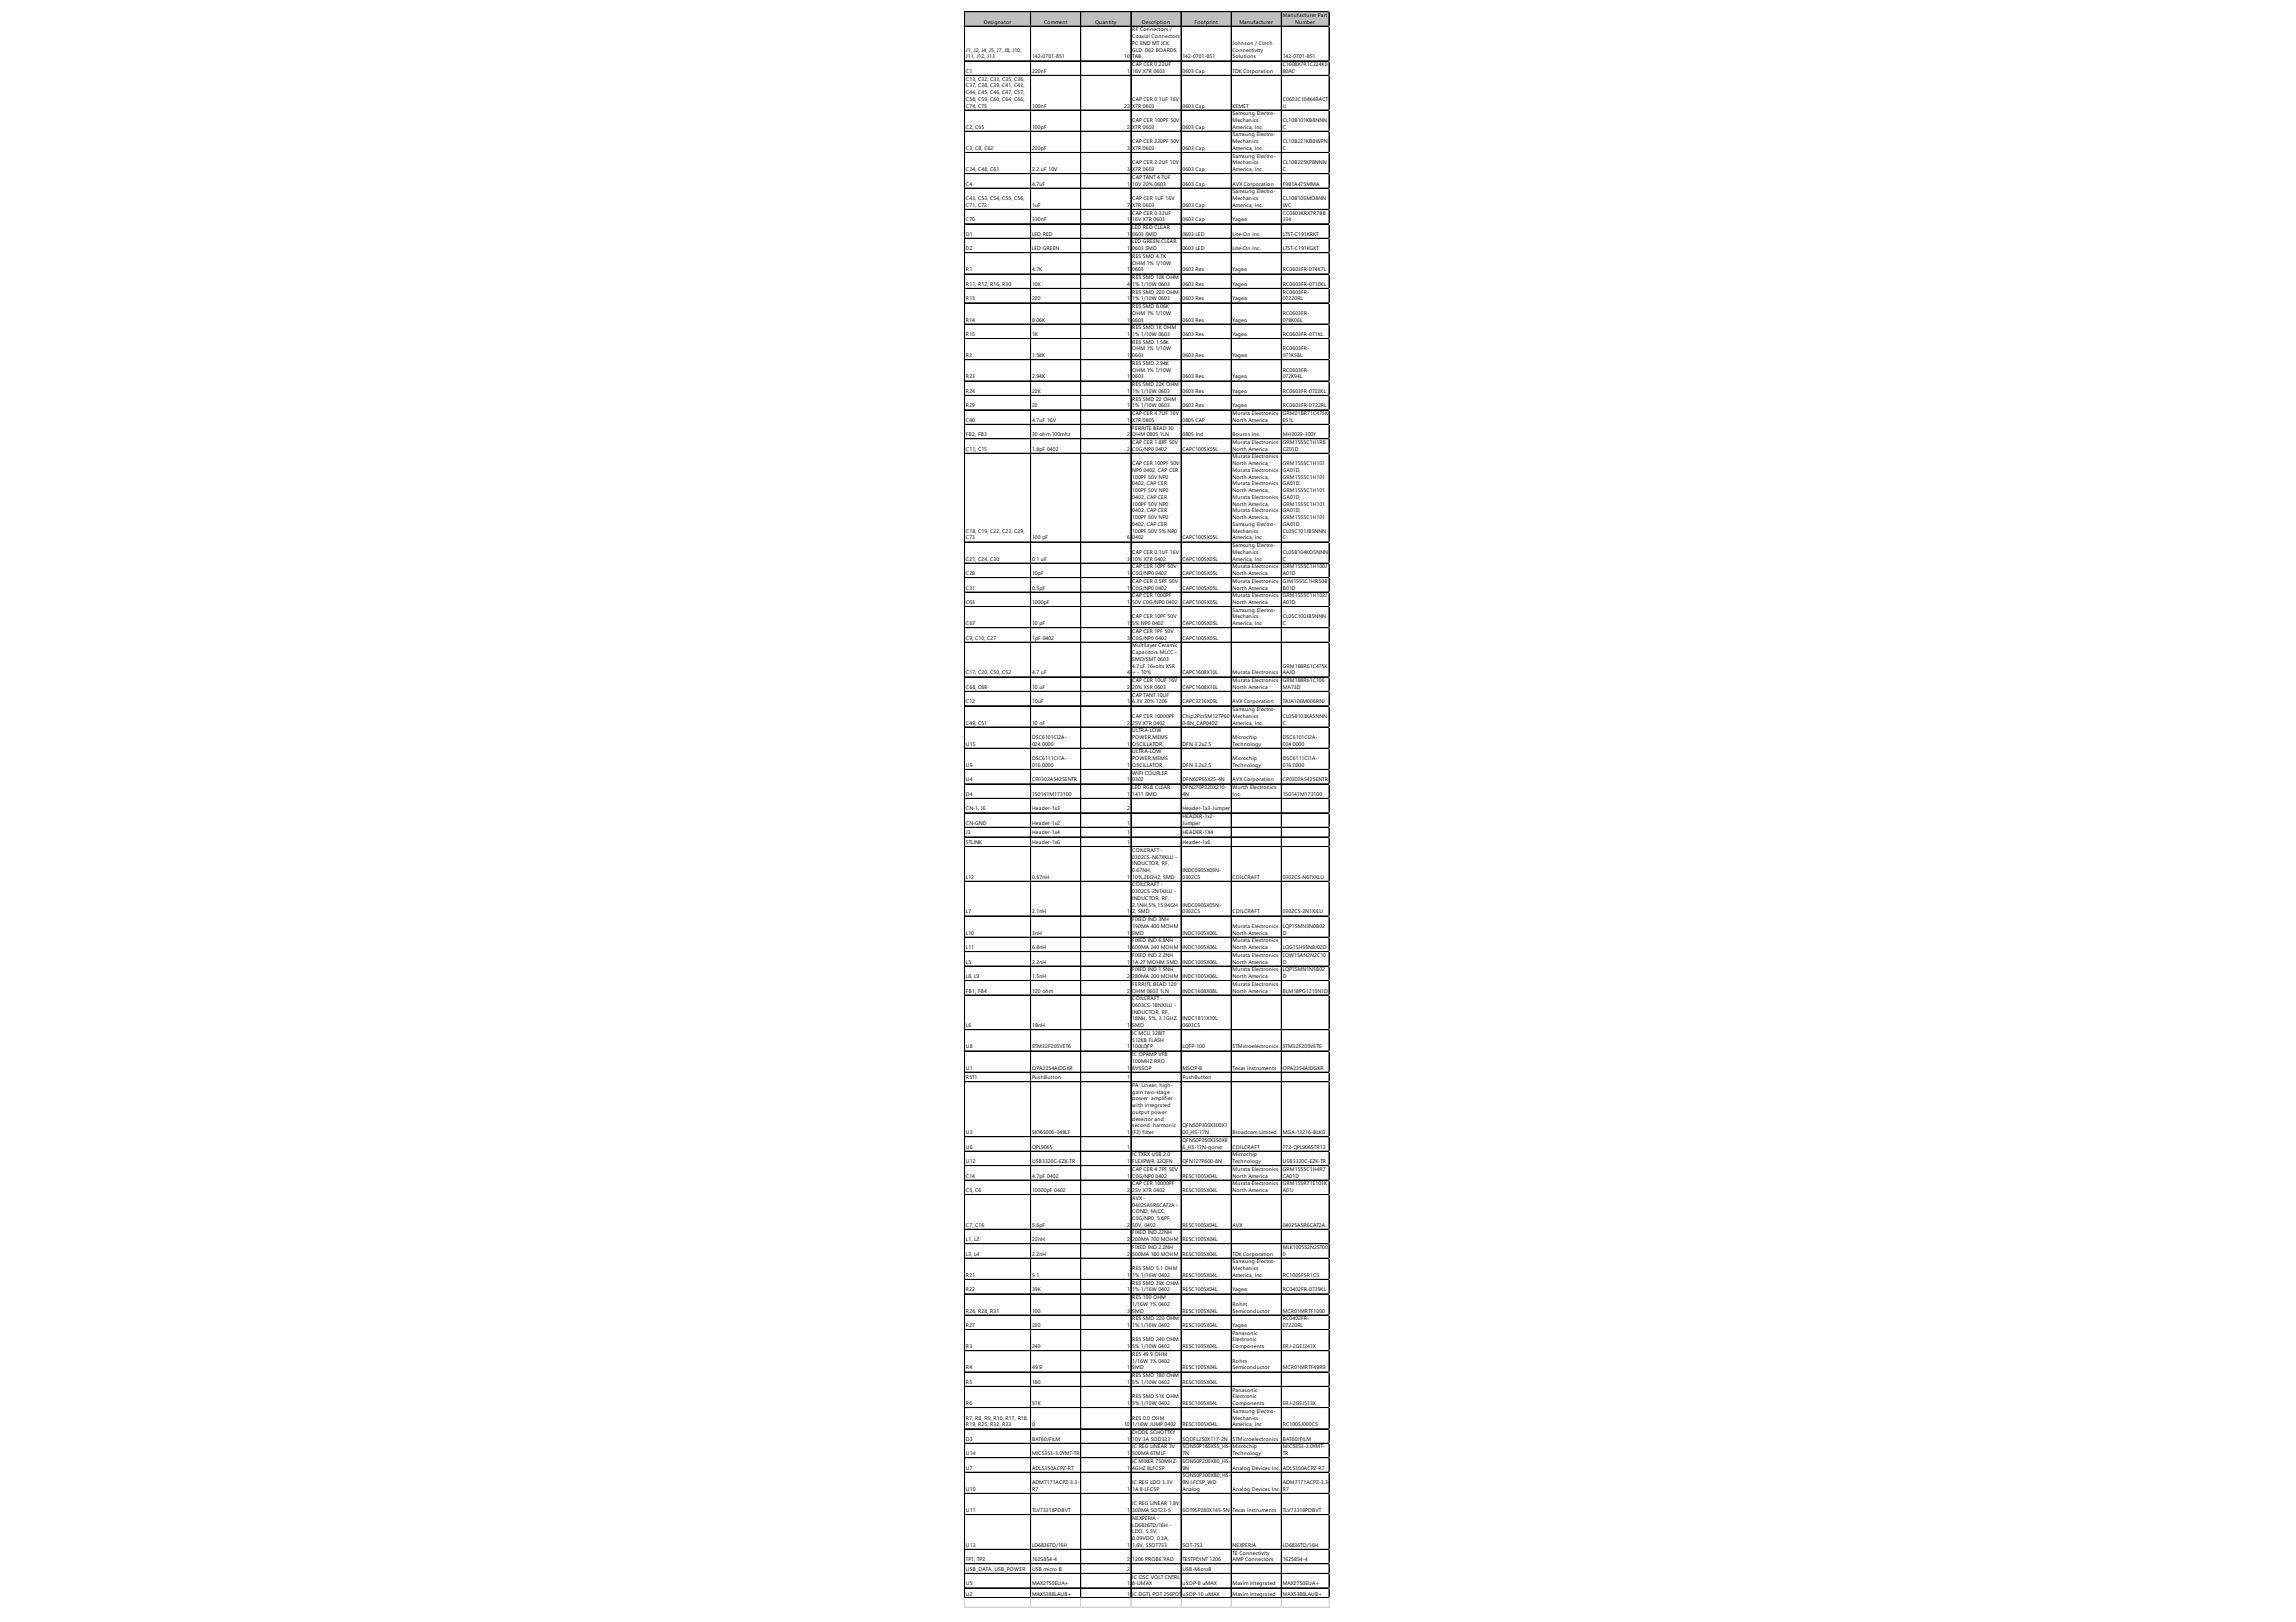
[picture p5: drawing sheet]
<svg xmlns="http://www.w3.org/2000/svg" width="297mm" height="210mm" viewBox="0 0 297 210" stroke-linecap="round" stroke-linejoin="round" font-family="sans-serif">
<defs><g id="words">
<g font-size=".7">
<text x="127.3" y="3.1">Designator</text>
<text x="135.1" y="3.1">Comment</text>
<text x="141.7" y="3.1">Quantity</text>
<text x="146.5" y="4.1">RF Connectors /</text>
<text x="146.5" y="4.9">Coaxial Connectors</text>
<text x="146.5" y="5.8">PC END MT JCK</text>
<text x="147.7" y="3.1">Description</text>
<text x="154.5" y="3.1">Footprint</text>
<text x="159.5" y="5.8">Johnson / Cinch</text>
<text x="160.3" y="3.1">Manufacturer</text>
<text x="165.9" y="2.2">Manufacturer Part</text>
<text x="167.6" y="3.1">Number</text>
<text x="125" y="6.7">J1, J2, J4, J5, J7, J8, J10,</text>
<text x="125" y="7.6">J11, J12, J13</text>
<text x="125" y="9.4">C1</text>
<text x="125" y="10.4">C13, C32, C33, C35, C36,</text>
<text x="125" y="11.3">C37, C38, C39, C41, C42,</text>
<text x="133.5" y="7.6">142-0701-851</text>
<text x="133.5" y="9.4">220nF</text>
<text x="145.4" y="7.6">10</text>
<text x="145.8" y="9.4">1</text>
<text x="146.5" y="6.7">GLD .062 BOARDS</text>
<text x="146.5" y="7.6">TAB</text>
<text x="146.5" y="8.6">CAP CER 0.22UF</text>
<text x="146.5" y="9.4">16V X7R 0603</text>
<text x="153" y="7.6">142-0701-851</text>
<text x="153" y="9.4">0603 Cap</text>
<text x="159.5" y="6.7">Connectivity</text>
<text x="159.5" y="7.6">Solutions</text>
<text x="159.5" y="9.4">TDK Corporation</text>
<text x="165.9" y="7.6">142-0701-851</text>
<text x="165.9" y="8.6">C1608X7R1C224K0</text>
<text x="165.9" y="9.4">80AC</text>
<text x="125" y="12.2">C44, C45, C46, C47, C57,</text>
<text x="125" y="13">C58, C59, C60, C64, C66,</text>
<text x="125" y="13.9">C74, C75</text>
<text x="125" y="16.7">C2, C65</text>
<text x="133.5" y="13.9">100nF</text>
<text x="133.5" y="16.7">100pF</text>
<text x="145.4" y="13.9">22</text>
<text x="145.8" y="16.7">2</text>
<text x="146.5" y="13">CAP CER 0.1UF 16V</text>
<text x="146.5" y="13.9">X7R 0603</text>
<text x="146.5" y="15.8">CAP CER 100PF 50V</text>
<text x="146.5" y="16.7">X7R 0603</text>
<text x="153" y="13.9">0603 Cap</text>
<text x="153" y="16.7">0603 Cap</text>
<text x="159.5" y="13.9">KEMET</text>
<text x="159.5" y="14.9">Samsung Electro-</text>
<text x="159.5" y="15.8">Mechanics</text>
<text x="159.5" y="16.7">America, Inc.</text>
<text x="159.5" y="17.7">Samsung Electro-</text>
<text x="165.9" y="13">C0603C104K4RACT</text>
<text x="165.9" y="13.9">U</text>
<text x="165.9" y="15.8">CL10B101KB8NNN</text>
<text x="165.9" y="16.7">C</text>
<text x="125" y="19.4">C3, C8, C62</text>
<text x="125" y="22.2">C34, C48, C61</text>
<text x="133.5" y="19.4">220pF</text>
<text x="133.5" y="22.2">2.2 uF 10V</text>
<text x="145.8" y="19.4">3</text>
<text x="145.8" y="22.2">3</text>
<text x="146.5" y="18.5">CAP CER 220PF 50V</text>
<text x="146.5" y="19.4">X7R 0603</text>
<text x="146.5" y="21.3">CAP CER 2.2UF 10V</text>
<text x="146.5" y="22.2">X7R 0603</text>
<text x="146.5" y="23.1">CAP TANT 4.7UF</text>
<text x="153" y="19.4">0603 Cap</text>
<text x="153" y="22.2">0603 Cap</text>
<text x="159.5" y="18.5">Mechanics</text>
<text x="159.5" y="19.4">America, Inc.</text>
<text x="159.5" y="20.4">Samsung Electro-</text>
<text x="159.5" y="21.3">Mechanics</text>
<text x="159.5" y="22.2">America, Inc.</text>
<text x="165.9" y="18.5">CL10B221KB8WPN</text>
<text x="165.9" y="19.4">C</text>
<text x="165.9" y="21.3">CL10B225KP8NNN</text>
<text x="165.9" y="22.2">C</text>
<text x="125" y="24">C4</text>
<text x="125" y="25.9">C43, C53, C54, C55, C56,</text>
<text x="125" y="26.8">C71, C72</text>
<text x="125" y="28.6">C70</text>
<text x="133.5" y="24">4.7uF</text>
<text x="133.5" y="26.8">1uF</text>
<text x="133.5" y="28.6">330nF</text>
<text x="145.8" y="24">1</text>
<text x="145.8" y="26.8">7</text>
<text x="145.8" y="28.6">1</text>
<text x="146.5" y="24">10V 20% 0603</text>
<text x="146.5" y="25.9">CAP CER 1UF 16V</text>
<text x="146.5" y="26.8">X7R 0603</text>
<text x="146.5" y="27.8">CAP CER 0.33UF</text>
<text x="146.5" y="28.6">16V X7R 0603</text>
<text x="146.5" y="29.6">LED RED CLEAR</text>
<text x="153" y="24">0603 Cap</text>
<text x="153" y="26.8">0603 Cap</text>
<text x="153" y="28.6">0603 Cap</text>
<text x="159.5" y="24">AVX Corporation</text>
<text x="159.5" y="25">Samsung Electro-</text>
<text x="159.5" y="25.9">Mechanics</text>
<text x="159.5" y="26.8">America, Inc.</text>
<text x="159.5" y="28.6">Yageo</text>
<text x="165.9" y="24">F981A475MMA</text>
<text x="165.9" y="25.9">CL10B105MO8NN</text>
<text x="165.9" y="26.8">WC</text>
<text x="165.9" y="27.8">CC0603KRX7R7BB</text>
<text x="165.9" y="28.6">334</text>
<text x="125" y="30.5">D1</text>
<text x="125" y="32.4">D2</text>
<text x="125" y="35.1">R1</text>
<text x="133.5" y="30.5">LED RED</text>
<text x="133.5" y="32.4">LED GREEN</text>
<text x="133.5" y="35.1">4.7K</text>
<text x="145.8" y="30.5">1</text>
<text x="145.8" y="32.4">1</text>
<text x="145.8" y="35.1">1</text>
<text x="146.5" y="30.5">0603 SMD</text>
<text x="146.5" y="31.5">LED GREEN CLEAR</text>
<text x="146.5" y="32.4">0603 SMD</text>
<text x="146.5" y="33.4">RES SMD 4.7K</text>
<text x="146.5" y="34.3">OHM 1% 1/10W</text>
<text x="146.5" y="35.1">0603</text>
<text x="153" y="30.5">0603 LED</text>
<text x="153" y="32.4">0603 LED</text>
<text x="153" y="35.1">0603 Res</text>
<text x="159.5" y="30.5">Lite-On Inc.</text>
<text x="159.5" y="32.4">Lite-On Inc.</text>
<text x="159.5" y="35.1">Yageo</text>
<text x="165.9" y="30.5">LTST-C191KRKT</text>
<text x="165.9" y="32.4">LTST-C191KGKT</text>
<text x="165.9" y="35.1">RC0603FR-074K7L</text>
<text x="125" y="37">R11, R12, R16, R30</text>
<text x="125" y="38.9">R13</text>
<text x="125" y="41.6">R14</text>
<text x="133.5" y="37">10K</text>
<text x="133.5" y="38.9">220</text>
<text x="133.5" y="41.6">8.06K</text>
<text x="145.8" y="37">4</text>
<text x="145.8" y="38.9">1</text>
<text x="145.8" y="41.6">1</text>
<text x="146.5" y="36.1">RES SMD 10K OHM</text>
<text x="146.5" y="37">1% 1/10W 0603</text>
<text x="146.5" y="38">RES SMD 220 OHM</text>
<text x="146.5" y="38.9">1% 1/10W 0603</text>
<text x="146.5" y="39.9">RES SMD 8.06K</text>
<text x="146.5" y="40.7">OHM 1% 1/10W</text>
<text x="146.5" y="41.6">0603</text>
<text x="153" y="37">0603 Res</text>
<text x="153" y="38.9">0603 Res</text>
<text x="153" y="41.6">0603 Res</text>
<text x="159.5" y="37">Yageo</text>
<text x="159.5" y="38.9">Yageo</text>
<text x="159.5" y="41.6">Yageo</text>
<text x="165.9" y="37">RC0603FR-0710KL</text>
<text x="165.9" y="38">RC0603FR-</text>
<text x="165.9" y="38.9">07220RL</text>
<text x="165.9" y="40.7">RC0603FR-</text>
<text x="165.9" y="41.6">078K06L</text>
<text x="125" y="43.5">R15</text>
<text x="125" y="46.2">R2</text>
<text x="133.5" y="43.5">1K</text>
<text x="133.5" y="46.2">1.58K</text>
<text x="145.8" y="43.5">1</text>
<text x="145.8" y="46.2">1</text>
<text x="146.5" y="42.6">RES SMD 1K OHM</text>
<text x="146.5" y="43.5">1% 1/10W 0603</text>
<text x="146.5" y="44.5">RES SMD 1.58K</text>
<text x="146.5" y="45.4">OHM 1% 1/10W</text>
<text x="146.5" y="46.2">0603</text>
<text x="146.5" y="47.2">RES SMD 2.94K</text>
<text x="153" y="43.5">0603 Res</text>
<text x="153" y="46.2">0603 Res</text>
<text x="159.5" y="43.5">Yageo</text>
<text x="159.5" y="46.2">Yageo</text>
<text x="165.9" y="43.5">RC0603FR-071KL</text>
<text x="165.9" y="45.4">RC0603FR-</text>
<text x="165.9" y="46.2">071K58L</text>
<text x="125" y="49">R23</text>
<text x="125" y="50.8">R24</text>
<text x="125" y="52.7">R29</text>
<text x="133.5" y="49">2.94K</text>
<text x="133.5" y="50.8">22K</text>
<text x="133.5" y="52.7">22</text>
<text x="145.8" y="49">1</text>
<text x="145.8" y="50.8">1</text>
<text x="145.8" y="52.7">1</text>
<text x="146.5" y="48.1">OHM 1% 1/10W</text>
<text x="146.5" y="49">0603</text>
<text x="146.5" y="50">RES SMD 22K OHM</text>
<text x="146.5" y="50.8">1% 1/10W 0603</text>
<text x="146.5" y="51.8">RES SMD 22 OHM</text>
<text x="146.5" y="52.7">1% 1/10W 0603</text>
<text x="146.5" y="53.7">CAP CER 4.7UF 16V</text>
<text x="153" y="49">0603 Res</text>
<text x="153" y="50.8">0603 Res</text>
<text x="153" y="52.7">0603 Res</text>
<text x="159.5" y="49">Yageo</text>
<text x="159.5" y="50.8">Yageo</text>
<text x="159.5" y="52.7">Yageo</text>
<text x="159.5" y="53.7">Murata Electronics</text>
<text x="165.9" y="48.1">RC0603FR-</text>
<text x="165.9" y="49">072K94L</text>
<text x="165.9" y="50.8">RC0603FR-0722KL</text>
<text x="165.9" y="52.7">RC0603FR-0722RL</text>
<text x="165.9" y="53.7">GRM21BR71C475K</text>
<text x="125" y="54.6">C40</text>
<text x="125" y="56.5">FB2, FB3</text>
<text x="125" y="58.3">C11, C15</text>
<text x="133.5" y="54.6">4.7uF 16V</text>
<text x="133.5" y="56.5">30 ohm 100mhz</text>
<text x="133.5" y="58.3">1.8pF 0402</text>
<text x="145.8" y="54.6">1</text>
<text x="145.8" y="56.5">2</text>
<text x="145.8" y="58.3">2</text>
<text x="146.5" y="54.6">X7R 0805</text>
<text x="146.5" y="55.6">FERRITE BEAD 30</text>
<text x="146.5" y="56.5">OHM 0805 1LN</text>
<text x="146.5" y="57.5">CAP CER 1.8PF 50V</text>
<text x="146.5" y="58.3">C0G/NP0 0402</text>
<text x="153" y="54.6">0805 CAP</text>
<text x="153" y="56.5">0805 Ind</text>
<text x="153" y="58.3">CAPC1005X05L</text>
<text x="159.5" y="54.6">North America</text>
<text x="159.5" y="56.5">Bourns Inc.</text>
<text x="159.5" y="57.5">Murata Electronics</text>
<text x="159.5" y="58.3">North America</text>
<text x="159.5" y="59.3">Murata Electronics</text>
<text x="165.9" y="54.6">E51L</text>
<text x="165.9" y="56.5">MH2029-300Y</text>
<text x="165.9" y="57.5">GRM1555C1H1R8</text>
<text x="165.9" y="58.3">CZ01D</text>
<text x="146.5" y="60.2">CAP CER 100PF 50V</text>
<text x="146.5" y="61.1">NP0 0402, CAP CER</text>
<text x="146.5" y="61.9">100PF 50V NP0</text>
<text x="146.5" y="62.8">0402, CAP CER</text>
<text x="146.5" y="63.7">100PF 50V NP0</text>
<text x="146.5" y="64.6">0402, CAP CER</text>
<text x="146.5" y="65.4">100PF 50V NP0</text>
<text x="159.5" y="60.2">North America,</text>
<text x="159.5" y="61.1">Murata Electronics</text>
<text x="159.5" y="61.9">North America,</text>
<text x="159.5" y="62.8">Murata Electronics</text>
<text x="159.5" y="63.7">North America,</text>
<text x="159.5" y="64.6">Murata Electronics</text>
<text x="159.5" y="65.4">North America,</text>
<text x="165.9" y="60.2">GRM1555C1H101</text>
<text x="165.9" y="61.1">GA01D,</text>
<text x="165.9" y="61.9">GRM1555C1H101</text>
<text x="165.9" y="62.8">GA01D,</text>
<text x="165.9" y="63.7">GRM1555C1H101</text>
<text x="165.9" y="64.6">GA01D,</text>
<text x="165.9" y="65.4">GRM1555C1H101</text>
<text x="125" y="68.9">C18, C19, C22, C23, C29,</text>
<text x="125" y="69.8">C73</text>
<text x="133.5" y="69.8">100 pF</text>
<text x="145.8" y="69.8">6</text>
<text x="146.5" y="66.3">0402, CAP CER</text>
<text x="146.5" y="67.2">100PF 50V NP0</text>
<text x="146.5" y="68.1">0402, CAP CER</text>
<text x="146.5" y="68.9">100PF 50V 5% NP0</text>
<text x="146.5" y="69.8">0402</text>
<text x="146.5" y="71.7">CAP CER 0.1UF 16V</text>
<text x="153" y="69.8">CAPC1005X05L</text>
<text x="159.5" y="66.3">Murata Electronics</text>
<text x="159.5" y="67.2">North America,</text>
<text x="159.5" y="68.1">Samsung Electro-</text>
<text x="159.5" y="68.9">Mechanics</text>
<text x="159.5" y="69.8">America, Inc</text>
<text x="159.5" y="70.8">Samsung Electro-</text>
<text x="159.5" y="71.7">Mechanics</text>
<text x="165.9" y="66.3">GA01D,</text>
<text x="165.9" y="67.2">GRM1555C1H101</text>
<text x="165.9" y="68.1">GA01D,</text>
<text x="165.9" y="68.9">CL05C101JB5NNN</text>
<text x="165.9" y="69.8">C</text>
<text x="165.9" y="71.7">CL05B104KO5NNN</text>
<text x="125" y="72.6">C21, C24, C30</text>
<text x="125" y="74.4">C28</text>
<text x="125" y="76.3">C31</text>
<text x="133.5" y="72.6">0.1 uF</text>
<text x="133.5" y="74.4">10pF</text>
<text x="133.5" y="76.3">0.5pF</text>
<text x="145.8" y="72.6">3</text>
<text x="145.8" y="74.4">1</text>
<text x="145.8" y="76.3">1</text>
<text x="146.5" y="72.6">10% X7R 0402</text>
<text x="146.5" y="73.5">CAP CER 10PF 50V</text>
<text x="146.5" y="74.4">C0G/NP0 0402</text>
<text x="146.5" y="75.4">CAP CER 0.5PF 50V</text>
<text x="146.5" y="76.3">C0G/NP0 0402</text>
<text x="146.5" y="77.3">CAP CER 1000PF</text>
<text x="153" y="72.6">CAPC1005X05L</text>
<text x="153" y="74.4">CAPC1005X05L</text>
<text x="153" y="76.3">CAPC1005X05L</text>
<text x="159.5" y="72.6">America, Inc</text>
<text x="159.5" y="73.5">Murata Electronics</text>
<text x="159.5" y="74.4">North America</text>
<text x="159.5" y="75.4">Murata Electronics</text>
<text x="159.5" y="76.3">North America</text>
<text x="159.5" y="77.3">Murata Electronics</text>
<text x="165.9" y="72.6">C</text>
<text x="165.9" y="73.5">GRM1555C1H100J</text>
<text x="165.9" y="74.4">A01D</text>
<text x="165.9" y="75.4">GJM1555C1HR50B</text>
<text x="165.9" y="76.3">B01D</text>
<text x="165.9" y="77.3">GRM1555C1H102J</text>
<text x="125" y="78.2">C63</text>
<text x="125" y="80.9">C67</text>
<text x="125" y="82.8">C9, C10, C27</text>
<text x="133.5" y="78.2">1000pF</text>
<text x="133.5" y="80.9">10 pF</text>
<text x="133.5" y="82.8">1pF 0402</text>
<text x="145.8" y="78.2">1</text>
<text x="145.8" y="80.9">1</text>
<text x="145.8" y="82.8">3</text>
<text x="146.5" y="78.2">50V C0G/NP0 0402</text>
<text x="146.5" y="80">CAP CER 10PF 50V</text>
<text x="146.5" y="80.9">5% NP0 0402</text>
<text x="146.5" y="81.9">CAP CER 1PF 50V</text>
<text x="146.5" y="82.8">C0G/NP0 0402</text>
<text x="146.5" y="83.8">Multilayer Ceramic</text>
<text x="153" y="78.2">CAPC1005X05L</text>
<text x="153" y="80.9">CAPC1005X05L</text>
<text x="153" y="82.8">CAPC1005X05L</text>
<text x="159.5" y="78.2">North America</text>
<text x="159.5" y="79.2">Samsung Electro-</text>
<text x="159.5" y="80">Mechanics</text>
<text x="159.5" y="80.9">America, Inc</text>
<text x="165.9" y="78.2">A01D</text>
<text x="165.9" y="80">CL05C100JB5NNN</text>
<text x="165.9" y="80.9">C</text>
<text x="125" y="87.3">C17, C20, C50, C52</text>
<text x="125" y="89.1">C68, C69</text>
<text x="133.5" y="87.3">4.7 uF</text>
<text x="133.5" y="89.1">10 uF</text>
<text x="145.8" y="87.3">4</text>
<text x="145.8" y="89.1">2</text>
<text x="146.5" y="84.7">Capacitors MLCC -</text>
<text x="146.5" y="85.5">SMD/SMT 0603</text>
<text x="146.5" y="86.4">4.7uF 16volts X5R</text>
<text x="146.5" y="87.3">+ - 10%</text>
<text x="146.5" y="88.3">CAP CER 10UF 16V</text>
<text x="146.5" y="89.1">20% X5R 0603</text>
<text x="153" y="87.3">CAPC1608X10L</text>
<text x="153" y="89.1">CAPC1608X10L</text>
<text x="159.5" y="87.3">Murata Electronics</text>
<text x="159.5" y="88.3">Murata Electronics</text>
<text x="159.5" y="89.1">North America</text>
<text x="165.9" y="86.4">GRM188R61C475K</text>
<text x="165.9" y="87.3">AAJD</text>
<text x="165.9" y="88.3">GRM188R61C106</text>
<text x="165.9" y="89.1">MA73D</text>
<text x="125" y="91">C12</text>
<text x="125" y="93.8">C49, C51</text>
<text x="133.5" y="91">10uF</text>
<text x="133.5" y="93.8">10 nF</text>
<text x="133.5" y="95.6">DSC6101CI2A-</text>
<text x="145.8" y="91">1</text>
<text x="145.8" y="93.8">2</text>
<text x="146.5" y="90.1">CAP TANT 10UF</text>
<text x="146.5" y="91">6.3V 20% 1206</text>
<text x="146.5" y="92.9">CAP CER 10000PF</text>
<text x="146.5" y="93.8">25V X7R 0402</text>
<text x="146.5" y="94.8">ULTRA-LOW</text>
<text x="146.5" y="95.6">POWER,MEMS</text>
<text x="153" y="91">CAPC3216X09L</text>
<text x="153" y="92.9">Chip2PinSM127P60</text>
<text x="153" y="93.8">0-8N_CAP0402</text>
<text x="159.5" y="91">AVX Corporation</text>
<text x="159.5" y="92">Samsung Electro-</text>
<text x="159.5" y="92.9">Mechanics</text>
<text x="159.5" y="93.8">America, Inc.</text>
<text x="159.5" y="95.6">Microchip</text>
<text x="165.9" y="91">TAJA106M006RNJ</text>
<text x="165.9" y="92.9">CL05B103KA5NNN</text>
<text x="165.9" y="93.8">C</text>
<text x="165.9" y="95.6">DSC6101CI2A-</text>
<text x="125" y="96.5">U15</text>
<text x="125" y="99.2">U9</text>
<text x="125" y="101.1">U4</text>
<text x="133.5" y="96.5">024.0000</text>
<text x="133.5" y="98.4">DSC6111CI1A-</text>
<text x="133.5" y="99.2">016.0000</text>
<text x="133.5" y="101.1">CP0302A5425ENTR</text>
<text x="145.8" y="96.5">1</text>
<text x="145.8" y="99.2">1</text>
<text x="145.8" y="101.1">1</text>
<text x="146.5" y="96.5">OSCILLATOR,</text>
<text x="146.5" y="97.5">ULTRA-LOW</text>
<text x="146.5" y="98.4">POWER,MEMS</text>
<text x="146.5" y="99.2">OSCILLATOR,</text>
<text x="146.5" y="100.2">WIFI COUPLER</text>
<text x="146.5" y="101.1">0302</text>
<text x="153" y="96.5">DFN 3.2x2.5</text>
<text x="153" y="99.2">DFN 3.2x2.5</text>
<text x="153" y="101.1">DFN60P65X25-4N</text>
<text x="159.5" y="96.5">Technology</text>
<text x="159.5" y="98.4">Microchip</text>
<text x="159.5" y="99.2">Technology</text>
<text x="159.5" y="101.1">AVX Corporation</text>
<text x="165.9" y="96.5">024.0000</text>
<text x="165.9" y="98.4">DSC6111CI1A-</text>
<text x="165.9" y="99.2">016.0000</text>
<text x="165.9" y="101.1">CP0302A5425ENTR</text>
<text x="125" y="103">D4</text>
<text x="125" y="104.9">CN-1, J6</text>
<text x="125" y="106.7">CN-GND</text>
<text x="125" y="108">J3</text>
<text x="133.5" y="103">150141M173100</text>
<text x="133.5" y="104.9">Header-1x3</text>
<text x="133.5" y="106.7">Header-1x2</text>
<text x="133.5" y="108">Header-1x4</text>
<text x="145.8" y="103">1</text>
<text x="145.8" y="104.9">2</text>
<text x="145.8" y="106.7">1</text>
<text x="145.8" y="108">1</text>
<text x="146.5" y="102.1">LED RGB CLEAR</text>
<text x="146.5" y="103">1411 SMD</text>
<text x="153" y="102.1">DFN270P320X210-</text>
<text x="153" y="103">4N</text>
<text x="153" y="104.9">Header-1x3-Jumper</text>
<text x="153" y="105.9">HEADER-1x2-</text>
<text x="153" y="106.7">Jumper</text>
<text x="153" y="108">HEADER-1X4</text>
<text x="159.5" y="102.1">Wurth Electronics</text>
<text x="159.5" y="103">Inc.</text>
<text x="165.9" y="103">150141M173100</text>
<text x="125" y="109.2">STLINK</text>
<text x="125" y="113.7">L12</text>
<text x="133.5" y="109.2">Header-1x6</text>
<text x="133.5" y="113.7">0.67nH</text>
<text x="145.8" y="109.2">1</text>
<text x="145.8" y="113.7">1</text>
<text x="146.5" y="110.2">COILCRAFT -</text>
<text x="146.5" y="111.1">0302CS-N67XKLU -</text>
<text x="146.5" y="112">INDUCTOR, RF,</text>
<text x="146.5" y="112.8">0.67NH,</text>
<text x="146.5" y="113.7">10%,26GHZ, SMD</text>
<text x="153" y="109.2">Header-1x6</text>
<text x="153" y="112.8">INDC0905X05N-</text>
<text x="153" y="113.7">0302CS</text>
<text x="159.5" y="113.7">COILCRAFT</text>
<text x="165.9" y="113.7">0302CS-N67XKLU</text>
<text x="125" y="118.2">L7</text>
<text x="133.5" y="118.2">2.1nH</text>
<text x="145.8" y="118.2">1</text>
<text x="146.5" y="114.7">COILCRAFT -</text>
<text x="146.5" y="115.6">0302CS-2N1XJLU -</text>
<text x="146.5" y="116.5">INDUCTOR, RF,</text>
<text x="146.5" y="117.3">2.1NH,5%,15.94GH</text>
<text x="146.5" y="118.2">Z, SMD</text>
<text x="146.5" y="119.2">FIXED IND 3NH</text>
<text x="153" y="117.3">INDC0905X05N-</text>
<text x="153" y="118.2">0302CS</text>
<text x="159.5" y="118.2">COILCRAFT</text>
<text x="165.9" y="118.2">0302CS-2N1XJLU</text>
<text x="125" y="121">L10</text>
<text x="125" y="122.8">L11</text>
<text x="125" y="124.7">L5</text>
<text x="133.5" y="121">3nH</text>
<text x="133.5" y="122.8">6.8nH</text>
<text x="133.5" y="124.7">2.2nH</text>
<text x="145.8" y="121">1</text>
<text x="145.8" y="122.8">1</text>
<text x="145.8" y="124.7">1</text>
<text x="146.5" y="120.1">190MA 400 MOHM</text>
<text x="146.5" y="121">SMD</text>
<text x="146.5" y="122">FIXED IND 6.8NH</text>
<text x="146.5" y="122.8">600MA 240 MOHM</text>
<text x="146.5" y="123.8">FIXED IND 2.2NH</text>
<text x="146.5" y="124.7">1A 27 MOHM SMD</text>
<text x="146.5" y="125.7">FIXED IND 1.5NH</text>
<text x="153" y="121">INDC1005X06L</text>
<text x="153" y="122.8">INDC1005X06L</text>
<text x="153" y="124.7">INDC1005X06L</text>
<text x="159.5" y="120.1">Murata Electronics</text>
<text x="159.5" y="121">North America</text>
<text x="159.5" y="122">Murata Electronics</text>
<text x="159.5" y="122.8">North America</text>
<text x="159.5" y="123.8">Murata Electronics</text>
<text x="159.5" y="124.7">North America</text>
<text x="159.5" y="125.7">Murata Electronics</text>
<text x="165.9" y="120.1">LQP15MN3N0B02</text>
<text x="165.9" y="121">D</text>
<text x="165.9" y="122.8">LQG15HS6N8J02D</text>
<text x="165.9" y="123.8">LQW15AN2N2C10</text>
<text x="165.9" y="124.7">D</text>
<text x="165.9" y="125.7">LQP15MN1N5B02</text>
<text x="125" y="126.6">L8, L9</text>
<text x="125" y="128.4">FB1, FB4</text>
<text x="133.5" y="126.6">1.5nH</text>
<text x="133.5" y="128.4">120 ohm</text>
<text x="145.8" y="126.6">2</text>
<text x="145.8" y="128.4">2</text>
<text x="146.5" y="126.6">280MA 200 MOHM</text>
<text x="146.5" y="127.6">FERRITE BEAD 120</text>
<text x="146.5" y="128.4">OHM 0603 1LN</text>
<text x="146.5" y="129.4">COILCRAFT -</text>
<text x="146.5" y="130.3">0603CS-18NXJLU -</text>
<text x="146.5" y="131.2">INDUCTOR, RF,</text>
<text x="153" y="126.6">INDC1005X06L</text>
<text x="153" y="128.4">INDC1608X08L</text>
<text x="159.5" y="126.6">North America</text>
<text x="159.5" y="127.6">Murata Electronics</text>
<text x="159.5" y="128.4">North America</text>
<text x="165.9" y="126.6">D</text>
<text x="165.9" y="128.4">BLM18PG121SN1D</text>
<text x="125" y="132.9">L6</text>
<text x="125" y="135.7">U8</text>
<text x="133.5" y="132.9">18nH</text>
<text x="133.5" y="135.7">STM32F205VET6</text>
<text x="145.8" y="132.9">1</text>
<text x="145.8" y="135.7">1</text>
<text x="146.5" y="132.1">18NH, 5%, 3.1GHZ,</text>
<text x="146.5" y="132.9">SMD</text>
<text x="146.5" y="133.9">IC MCU 32BIT</text>
<text x="146.5" y="134.8">512KB FLASH</text>
<text x="146.5" y="135.7">100LQFP</text>
<text x="146.5" y="136.7">IC OPAMP VFB</text>
<text x="146.5" y="137.5">100MHZ RRO</text>
<text x="153" y="132.1">INDC1811X10L</text>
<text x="153" y="132.9">0603CS</text>
<text x="153" y="135.7">LQFP-100</text>
<text x="159.5" y="135.7">STMicroelectronics</text>
<text x="165.9" y="135.7">STM32F205VET6</text>
<text x="125" y="138.4">U1</text>
<text x="125" y="139.7">RST1</text>
<text x="133.5" y="138.4">OPA2354AIDGKR</text>
<text x="133.5" y="139.7">PushButton</text>
<text x="145.8" y="138.4">1</text>
<text x="145.8" y="139.7">1</text>
<text x="146.5" y="138.4">8VSSOP</text>
<text x="146.5" y="140.7">PA: Linear, high-</text>
<text x="146.5" y="141.5">gain two-stage</text>
<text x="146.5" y="142.4">power amplifier</text>
<text x="146.5" y="143.3">with integrated</text>
<text x="153" y="138.4">MSOP-8</text>
<text x="153" y="139.7">PushButton</text>
<text x="159.5" y="138.4">Texas Instruments</text>
<text x="165.9" y="138.4">OPA2354AIDGKR</text>
<text x="125" y="146.8">U3</text>
<text x="125" y="148.7">U6</text>
<text x="133.5" y="146.8">SKY65006-348LF</text>
<text x="133.5" y="148.7">QPL9065</text>
<text x="145.8" y="146.8">1</text>
<text x="145.8" y="148.7">1</text>
<text x="146.5" y="144.2">output power</text>
<text x="146.5" y="145">detector and</text>
<text x="146.5" y="145.9">second harmonic</text>
<text x="146.5" y="146.8">(F2) filter</text>
<text x="146.5" y="149.6">IC TXRX USB 2.0</text>
<text x="153" y="145.9">QFN50P300X300X1</text>
<text x="153" y="146.8">00_HS-17N</text>
<text x="153" y="147.8">QFN50P350X350X8</text>
<text x="153" y="148.7">6_HS-17N-qorvo</text>
<text x="159.5" y="146.8">Broadcom Limited</text>
<text x="159.5" y="148.7">COILCRAFT</text>
<text x="159.5" y="149.6">Microchip</text>
<text x="165.9" y="146.8">MGA-13216-BLKG</text>
<text x="165.9" y="148.7">772-QPL9065TR13</text>
<text x="125" y="150.5">U12</text>
<text x="125" y="152.4">C14</text>
<text x="125" y="154.3">C5, C6</text>
<text x="133.5" y="150.5">USB3320C-EZK-TR</text>
<text x="133.5" y="152.4">4.7pF 0402</text>
<text x="133.5" y="154.3">10000pF 0402</text>
<text x="145.8" y="150.5">1</text>
<text x="145.8" y="152.4">1</text>
<text x="145.8" y="154.3">2</text>
<text x="146.5" y="150.5">FLEXPWR 32QFN</text>
<text x="146.5" y="151.5">CAP CER 4.7PF 50V</text>
<text x="146.5" y="152.4">C0G/NP0 0402</text>
<text x="146.5" y="153.4">CAP CER 10000PF</text>
<text x="146.5" y="154.3">25V X7R 0402</text>
<text x="146.5" y="155.3">AVX -</text>
<text x="153" y="150.5">QFN127P600-8N</text>
<text x="153" y="152.4">RESC1005X04L</text>
<text x="153" y="154.3">RESC1005X04L</text>
<text x="159.5" y="150.5">Technology</text>
<text x="159.5" y="151.5">Murata Electronics</text>
<text x="159.5" y="152.4">North America</text>
<text x="159.5" y="153.4">Murata Electronics</text>
<text x="159.5" y="154.3">North America</text>
<text x="165.9" y="150.5">USB3320C-EZK-TR</text>
<text x="165.9" y="151.5">GRM1555C1H4R7</text>
<text x="165.9" y="152.4">CA01D</text>
<text x="165.9" y="153.4">GRM155R71E103K</text>
<text x="165.9" y="154.3">A01J</text>
<text x="125" y="158.8">C7, C16</text>
<text x="125" y="160.6">L1, L2</text>
<text x="133.5" y="158.8">5.6pF</text>
<text x="133.5" y="160.6">22nH</text>
<text x="145.8" y="158.8">2</text>
<text x="145.8" y="160.6">2</text>
<text x="146.5" y="156.1">04025A5R6CAT2A -</text>
<text x="146.5" y="157">COND, MLCC,</text>
<text x="146.5" y="157.9">C0G/NP0, 5.6PF,</text>
<text x="146.5" y="158.8">50V, 0402</text>
<text x="146.5" y="159.8">FIXED IND 22NH</text>
<text x="146.5" y="160.6">200MA 700 MOHM</text>
<text x="146.5" y="161.6">FIXED IND 2.2NH</text>
<text x="153" y="158.8">RESC1005X04L</text>
<text x="153" y="160.6">RESC1005X04L</text>
<text x="159.5" y="158.8">AVX</text>
<text x="165.9" y="158.8">04025A5R6CAT2A</text>
<text x="165.9" y="161.6">MLK1005S2N2ST00</text>
<text x="125" y="162.5">L3, L4</text>
<text x="125" y="165.2">R21</text>
<text x="125" y="167.1">R22</text>
<text x="133.5" y="162.5">2.2nH</text>
<text x="133.5" y="165.2">5.1</text>
<text x="133.5" y="167.1">39K</text>
<text x="145.8" y="162.5">2</text>
<text x="145.8" y="165.2">1</text>
<text x="145.8" y="167.1">1</text>
<text x="146.5" y="162.5">500MA 180 MOHM</text>
<text x="146.5" y="164.4">RES SMD 5.1 OHM</text>
<text x="146.5" y="165.2">1% 1/16W 0402</text>
<text x="146.5" y="166.2">RES SMD 39K OHM</text>
<text x="146.5" y="167.1">1% 1/16W 0402</text>
<text x="153" y="162.5">RESC1005X04L</text>
<text x="153" y="165.2">RESC1005X04L</text>
<text x="153" y="167.1">RESC1005X04L</text>
<text x="159.5" y="162.5">TDK Corporation</text>
<text x="159.5" y="163.5">Samsung Electro-</text>
<text x="159.5" y="164.4">Mechanics</text>
<text x="159.5" y="165.2">America, Inc.</text>
<text x="159.5" y="167.1">Yageo</text>
<text x="165.9" y="162.5">0</text>
<text x="165.9" y="165.2">RC1005F5R1CS</text>
<text x="165.9" y="167.1">RC0402FR-0739KL</text>
<text x="125" y="169.9">R26, R28, R31</text>
<text x="125" y="171.7">R27</text>
<text x="133.5" y="169.9">100</text>
<text x="133.5" y="171.7">220</text>
<text x="145.8" y="169.9">3</text>
<text x="145.8" y="171.7">1</text>
<text x="146.5" y="168.1">RES 100 OHM</text>
<text x="146.5" y="169">1/16W 1% 0402</text>
<text x="146.5" y="169.9">SMD</text>
<text x="146.5" y="170.9">RES SMD 220 OHM</text>
<text x="146.5" y="171.7">1% 1/16W 0402</text>
<text x="146.5" y="173.6">RES SMD 240 OHM</text>
<text x="153" y="169.9">RESC1005X04L</text>
<text x="153" y="171.7">RESC1005X04L</text>
<text x="159.5" y="169">Rohm</text>
<text x="159.5" y="169.9">Semiconductor</text>
<text x="159.5" y="171.7">Yageo</text>
<text x="159.5" y="172.7">Panasonic</text>
<text x="159.5" y="173.6">Electronic</text>
<text x="165.9" y="169.9">MCR01MRTF1000</text>
<text x="165.9" y="170.9">RC0402FR-</text>
<text x="165.9" y="171.7">07220RL</text>
<text x="125" y="174.5">R3</text>
<text x="125" y="177.2">R4</text>
<text x="125" y="179.1">R5</text>
<text x="133.5" y="174.5">240</text>
<text x="133.5" y="177.2">49.9</text>
<text x="133.5" y="179.1">180</text>
<text x="145.8" y="174.5">1</text>
<text x="145.8" y="177.2">1</text>
<text x="145.8" y="179.1">1</text>
<text x="146.5" y="174.5">5% 1/10W 0402</text>
<text x="146.5" y="175.5">RES 49.9 OHM</text>
<text x="146.5" y="176.3">1/16W 1% 0402</text>
<text x="146.5" y="177.2">SMD</text>
<text x="146.5" y="178.2">RES SMD 180 OHM</text>
<text x="146.5" y="179.1">5% 1/10W 0402</text>
<text x="153" y="174.5">RESC1005X04L</text>
<text x="153" y="177.2">RESC1005X04L</text>
<text x="153" y="179.1">RESC1005X04L</text>
<text x="159.5" y="174.5">Components</text>
<text x="159.5" y="176.3">Rohm</text>
<text x="159.5" y="177.2">Semiconductor</text>
<text x="165.9" y="174.5">ERJ-2GEJ241X</text>
<text x="165.9" y="177.2">MCR01MRTF49R9</text>
<text x="125" y="181.8">R6</text>
<text x="125" y="183.7">R7, R8, R9, R10, R17, R18,</text>
<text x="125" y="184.6">R19, R25, R32, R33</text>
<text x="133.5" y="181.8">51K</text>
<text x="133.5" y="184.6">0</text>
<text x="145.4" y="184.6">10</text>
<text x="145.8" y="181.8">1</text>
<text x="146.5" y="181">RES SMD 51K OHM</text>
<text x="146.5" y="181.8">5% 1/10W 0402</text>
<text x="146.5" y="183.7">RES 0.0 OHM</text>
<text x="146.5" y="184.6">1/16W JUMP 0402</text>
<text x="146.5" y="185.6">DIODE SCHOTTKY</text>
<text x="153" y="181.8">RESC1005X04L</text>
<text x="153" y="184.6">RESC1005X04L</text>
<text x="159.5" y="180.1">Panasonic</text>
<text x="159.5" y="181">Electronic</text>
<text x="159.5" y="181.8">Components</text>
<text x="159.5" y="182.8">Samsung Electro-</text>
<text x="159.5" y="183.7">Mechanics</text>
<text x="159.5" y="184.6">America, Inc</text>
<text x="165.9" y="181.8">ERJ-2GEJ513X</text>
<text x="165.9" y="184.6">RC1005J000CS</text>
<text x="125" y="186.5">D3</text>
<text x="125" y="188.3">U14</text>
<text x="125" y="190.2">U7</text>
<text x="133.5" y="186.5">BAT60JFILM</text>
<text x="133.5" y="188.3">MIC5353-3.0YMT-TR</text>
<text x="133.5" y="190.2">ADL5350ACPZ-R7</text>
<text x="145.8" y="186.5">1</text>
<text x="145.8" y="188.3">1</text>
<text x="145.8" y="190.2">1</text>
<text x="146.5" y="186.5">10V 3A SOD323</text>
<text x="146.5" y="187.4">IC REG LINEAR 3V</text>
<text x="146.5" y="188.3">500MA 6TMLF</text>
<text x="146.5" y="189.3">IC MIXER 750MHZ-</text>
<text x="146.5" y="190.2">4GHZ 8LFCSP</text>
<text x="153" y="186.5">SODFL250X117-2N</text>
<text x="153" y="187.4">SON50P160X55_HS-</text>
<text x="153" y="188.3">7N</text>
<text x="153" y="189.3">SON50P200X80_HS-</text>
<text x="153" y="190.2">9N</text>
<text x="153" y="191.2">SON50P300X80_HS-</text>
<text x="159.5" y="186.5">STMicroelectronics</text>
<text x="159.5" y="187.4">Microchip</text>
<text x="159.5" y="188.3">Technology</text>
<text x="159.5" y="190.2">Analog Devices Inc.</text>
<text x="165.9" y="186.5">BAT60JFILM</text>
<text x="165.9" y="187.4">MIC5353-3.0YMT-</text>
<text x="165.9" y="188.3">TR</text>
<text x="165.9" y="190.2">ADL5350ACPZ-R7</text>
<text x="125" y="192.9">U10</text>
<text x="125" y="195.7">U11</text>
<text x="133.5" y="192.1">ADM7171ACPZ-3.3-</text>
<text x="133.5" y="192.9">R7</text>
<text x="133.5" y="195.7">TLV73318PDBVT</text>
<text x="145.8" y="192.9">1</text>
<text x="145.8" y="195.7">1</text>
<text x="146.5" y="192.1">IC REG LDO 3.3V</text>
<text x="146.5" y="192.9">1A 8-LFCSP</text>
<text x="146.5" y="194.8">IC REG LINEAR 1.8V</text>
<text x="146.5" y="195.7">300MA SOT23-5</text>
<text x="146.5" y="196.7">NEXPERIA -</text>
<text x="146.5" y="197.6">LD6836TD/16H -</text>
<text x="153" y="192.1">9N LFCSP_WD</text>
<text x="153" y="192.9">Analog</text>
<text x="153" y="195.7">SOT95P280X145-5N</text>
<text x="159.5" y="192.9">Analog Devices Inc.</text>
<text x="159.5" y="195.7">Texas Instruments</text>
<text x="165.9" y="192.1">ADM7171ACPZ-3.3-</text>
<text x="165.9" y="192.9">R7</text>
<text x="165.9" y="195.7">TLV73318PDBVT</text>
<text x="125" y="200.2">U13</text>
<text x="125" y="202">TP1, TP2</text>
<text x="125" y="203.3">USB_DATA, USB_POWER</text>
<text x="133.5" y="200.2">LD6836TD/16H</text>
<text x="133.5" y="202">1625854-4</text>
<text x="133.5" y="203.3">USB micro B</text>
<text x="145.8" y="200.2">1</text>
<text x="145.8" y="202">2</text>
<text x="145.8" y="203.3">2</text>
<text x="146.5" y="198.4">LDO, 5,5V,</text>
<text x="146.5" y="199.3">0.09VDO, 0,3A,</text>
<text x="146.5" y="200.2">1,6V, 5SOT753</text>
<text x="146.5" y="202">1206 PROBE PAD</text>
<text x="153" y="200.2">SOT-753</text>
<text x="153" y="202">TESTPOINT 1206</text>
<text x="153" y="203.3">USB-MicroB</text>
<text x="159.5" y="200.2">NEXPERIA</text>
<text x="159.5" y="201.2">TE Connectivity</text>
<text x="159.5" y="202">AMP Connectors</text>
<text x="165.9" y="200.2">LD6836TD/16H</text>
<text x="165.9" y="202">1625854-4</text>
<text x="125" y="205.2">U5</text>
<text x="125" y="206.5">U2</text>
<text x="133.5" y="205.2">MAX2750EUA+</text>
<text x="133.5" y="206.5">MAX5388LAUB+</text>
<text x="145.8" y="205.2">1</text>
<text x="145.8" y="206.5">1</text>
<text x="146.5" y="204.3">IC OSC VOLT CNTRL</text>
<text x="146.5" y="205.2">8-UMAX</text>
<text x="146.5" y="206.5">IC DGTL POT 256POS</text>
<text x="153" y="205.2">uSOP-8 uMAX</text>
<text x="153" y="206.5">u10K 10UMMAX</text>
<text x="153.4" y="206.5">SOP-10 uAX</text>
<text x="159.5" y="205.2">Maxim Integrated</text>
<text x="159.5" y="206.5">Maxim Integrated</text>
<text x="165.9" y="205.2">MAX2750EUA+</text>
<text x="165.9" y="206.5">MAX5388LAUB+</text>
</g>
</g></defs>
<path d="M124.8 1.5h47.2v1.9h-47.2z" fill="#c0c0c0"/>
<g fill="none" stroke="#000" stroke-width=".13">
<path d="M124.8 1.5v205.3M124.8 1.5h47.2M124.8 3.4h47.2M124.8 7.9h47.2M124.8 9.7h47.2M124.8 9.8h47.2M124.8 14.2h47.2M124.8 14.3h47.2M124.8 17h47.2M124.8 19.7h47.2M124.8 19.8h47.2M133.3 1.6v205.2"/>
<path d="M133.4 1.6v205.2M139.8 1.6v205.2M146.3 1.6v205.2M152.8 1.6v205.2M159.3 1.6v205.2M165.8 1.6v205.2M171.9 1.6v205.2M172 1.6v205.2M124.8 22.5h47.2M124.8 24.3h47.2M124.8 24.4h47.2M124.8 27.1h47.2"/>
<path d="M124.8 29h47.2M124.8 30.8h47.2M124.8 30.9h47.2M124.8 32.7h47.2M124.8 35.4h47.2M124.8 35.5h47.2M124.8 37.3h47.2M124.8 39.2h47.2M124.8 41.9l47.2 .1M124.8 43.8h47.2M124.8 46.5h47.2M124.8 46.6h47.2"/>
<path d="M124.8 49.3h47.2M124.8 51.2h47.2M124.8 53h47.2M124.8 53.1h47.2M124.8 54.9h47.2M124.8 56.8h47.2M124.8 58.6h47.2M124.8 58.7h47.2M124.8 70.1h47.2M124.8 70.2h47.2M124.8 72.9h47.2M124.8 74.7h47.2"/>
<path d="M124.8 74.8h47.2M124.8 76.6h47.2M124.8 78.5h47.2M124.8 81.2l47.2 .1M124.8 83.1h47.2M124.8 87.6h47.2M124.8 89.5h47.2M124.8 91.3h47.2M124.8 91.4h47.2M124.8 94.1h47.2M124.8 96.8h47.2M124.8 96.9h47.2"/>
<path d="M124.8 99.6h47.2M124.8 101.4h47.2M124.8 101.5h47.2M124.8 103.3h47.2M124.8 105.2h47.2M124.8 107.1h47.2M124.8 108.3h47.2M124.8 109.5h47.2M124.8 109.6h47.2M124.8 114h47.2M124.8 114.1h47.2M124.8 118.5h47.2"/>
<path d="M124.8 118.6h47.2M124.8 121.3h47.2M124.8 123.1l47.2 .1M124.8 125h47.2M124.8 126.9h47.2M124.8 128.8h47.2M124.8 133.3h47.2M124.8 136h47.2M124.8 138.7h47.2M124.8 138.8h47.2M124.8 140h47.2M124.8 147.1h47.2"/>
<path d="M124.8 149h47.2M124.8 150.8h47.2M124.8 150.9h47.2M124.8 152.7h47.2M124.8 154.6h47.2M124.8 159.1h47.2M124.8 160.9h47.2M124.8 161h47.2M124.8 162.8h47.2M124.8 165.6h47.2M124.8 167.4h47.2M124.8 167.5h47.2"/>
<path d="M124.8 170.2h47.2M124.8 172l47.2 .1M124.8 174.8h47.2M124.8 177.5h47.2M124.8 177.6h47.2M124.8 179.4h47.2M124.8 182.2h47.2M124.8 184.9h47.2M124.8 186.8h47.2M124.8 188.6l47.2 .1M124.8 190.5h47.2M124.8 193.3h47.2"/>
<path d="M124.8 196h47.2M124.8 200.5h47.2M124.8 202.4h47.2M124.8 203.6h47.2M124.8 205.5h47.2M124.8 206.7h47.2M124.8 206.8h47.2"/>
</g>
<path d="M124.8 206.8v1.3" fill="none" stroke="#d4d4d4" stroke-width=".13"/>
<path d="M124.8 206.8v1.3z" fill="#d4d4d4"/>
<path d="M133.3 206.8v1.3" fill="none" stroke="#d4d4d4" stroke-width=".13"/>
<path d="M133.3 206.8l.1 1.3z" fill="#d4d4d4"/>
<path d="M139.8 206.8v1.3" fill="none" stroke="#d4d4d4" stroke-width=".13"/>
<path d="M139.8 206.8l.1 1.3z" fill="#d4d4d4"/>
<path d="M146.3 206.8v1.3" fill="none" stroke="#d4d4d4" stroke-width=".13"/>
<path d="M146.3 206.8l.1 1.3z" fill="#d4d4d4"/>
<path d="M152.8 206.8v1.3" fill="none" stroke="#d4d4d4" stroke-width=".13"/>
<path d="M152.8 206.8l.1 1.3z" fill="#d4d4d4"/>
<path d="M159.3 206.8v1.3" fill="none" stroke="#d4d4d4" stroke-width=".13"/>
<path d="M159.3 206.8v1.3z" fill="#d4d4d4"/>
<path d="M165.8 206.8v1.3" fill="none" stroke="#d4d4d4" stroke-width=".13"/>
<path d="M165.8 206.8v1.3z" fill="#d4d4d4"/>
<path d="M171.9 206.8v1.3" fill="none" stroke="#d4d4d4" stroke-width=".13"/>
<path d="M171.9 206.8l.1 1.3z" fill="#d4d4d4"/>
<path d="M172 1.5h.1" fill="none" stroke="#d4d4d4" stroke-width=".13"/>
<path d="M172 1.5v.1z" fill="#d4d4d4"/>
<path d="M172 3.4h.1" fill="none" stroke="#d4d4d4" stroke-width=".13"/>
<path d="M172 7.9h.1" fill="none" stroke="#d4d4d4" stroke-width=".13"/>
<path d="M172 9.7h.1" fill="none" stroke="#d4d4d4" stroke-width=".13"/>
<path d="M172 9.7v.1z" fill="#d4d4d4"/>
<path d="M172 14.2h.1" fill="none" stroke="#d4d4d4" stroke-width=".13"/>
<path d="M172 14.2v.1z" fill="#d4d4d4"/>
<path d="M172 17h.1" fill="none" stroke="#d4d4d4" stroke-width=".13"/>
<path d="M172 19.7h.1" fill="none" stroke="#d4d4d4" stroke-width=".13"/>
<path d="M172 19.7v.1z" fill="#d4d4d4"/>
<path d="M172 22.5h.1" fill="none" stroke="#d4d4d4" stroke-width=".13"/>
<path d="M172 24.3h.1" fill="none" stroke="#d4d4d4" stroke-width=".13"/>
<path d="M172 24.3v.1z" fill="#d4d4d4"/>
<path d="M172 27.1h.1" fill="none" stroke="#d4d4d4" stroke-width=".13"/>
<path d="M172 27.1v.1z" fill="#d4d4d4"/>
<path d="M172 29h.1" fill="none" stroke="#d4d4d4" stroke-width=".13"/>
<path d="M172 30.8h.1" fill="none" stroke="#d4d4d4" stroke-width=".13"/>
<path d="M172 30.8v.1z" fill="#d4d4d4"/>
<path d="M172 32.7h.1" fill="none" stroke="#d4d4d4" stroke-width=".13"/>
<path d="M172 32.7v.1z" fill="#d4d4d4"/>
<path d="M172 35.4h.1" fill="none" stroke="#d4d4d4" stroke-width=".13"/>
<path d="M172 35.4v.1z" fill="#d4d4d4"/>
<path d="M172 37.3h.1" fill="none" stroke="#d4d4d4" stroke-width=".13"/>
<path d="M172 37.3v.1z" fill="#d4d4d4"/>
<path d="M172 39.2h.1" fill="none" stroke="#d4d4d4" stroke-width=".13"/>
<path d="M172 39.2v.1z" fill="#d4d4d4"/>
<path d="M172 41.9h.1" fill="none" stroke="#d4d4d4" stroke-width=".13"/>
<path d="M172 41.9v.1z" fill="#d4d4d4"/>
<path d="M172 43.8h.1" fill="none" stroke="#d4d4d4" stroke-width=".13"/>
<path d="M172 43.8v.1z" fill="#d4d4d4"/>
<path d="M172 46.5h.1" fill="none" stroke="#d4d4d4" stroke-width=".13"/>
<path d="M172 46.5v.1z" fill="#d4d4d4"/>
<path d="M172 49.3h.1" fill="none" stroke="#d4d4d4" stroke-width=".13"/>
<path d="M172 49.3v.1z" fill="#d4d4d4"/>
<path d="M172 51.2h.1" fill="none" stroke="#d4d4d4" stroke-width=".13"/>
<path d="M172 53h.1" fill="none" stroke="#d4d4d4" stroke-width=".13"/>
<path d="M172 53v.1z" fill="#d4d4d4"/>
<path d="M172 54.9h.1" fill="none" stroke="#d4d4d4" stroke-width=".13"/>
<path d="M172 54.9v.1z" fill="#d4d4d4"/>
<path d="M172 56.8h.1" fill="none" stroke="#d4d4d4" stroke-width=".13"/>
<path d="M172 58.6h.1" fill="none" stroke="#d4d4d4" stroke-width=".13"/>
<path d="M172 58.6v.1z" fill="#d4d4d4"/>
<path d="M172 70.1h.1" fill="none" stroke="#d4d4d4" stroke-width=".13"/>
<path d="M172 70.1v.1z" fill="#d4d4d4"/>
<path d="M172 72.9h.1" fill="none" stroke="#d4d4d4" stroke-width=".13"/>
<path d="M172 74.7h.1" fill="none" stroke="#d4d4d4" stroke-width=".13"/>
<path d="M172 74.7v.1z" fill="#d4d4d4"/>
<path d="M172 76.6h.1" fill="none" stroke="#d4d4d4" stroke-width=".13"/>
<path d="M172 76.6v.1z" fill="#d4d4d4"/>
<path d="M172 78.5h.1" fill="none" stroke="#d4d4d4" stroke-width=".13"/>
<path d="M172 81.2h.1" fill="none" stroke="#d4d4d4" stroke-width=".13"/>
<path d="M172 81.2v.1z" fill="#d4d4d4"/>
<path d="M172 83.1h.1" fill="none" stroke="#d4d4d4" stroke-width=".13"/>
<path d="M172 83.1v.1z" fill="#d4d4d4"/>
<path d="M172 87.6h.1" fill="none" stroke="#d4d4d4" stroke-width=".13"/>
<path d="M172 87.6v.1z" fill="#d4d4d4"/>
<path d="M172 89.5h.1" fill="none" stroke="#d4d4d4" stroke-width=".13"/>
<path d="M172 91.3h.1" fill="none" stroke="#d4d4d4" stroke-width=".13"/>
<path d="M172 91.3v.1z" fill="#d4d4d4"/>
<path d="M172 94.1h.1" fill="none" stroke="#d4d4d4" stroke-width=".13"/>
<path d="M172 96.8h.1" fill="none" stroke="#d4d4d4" stroke-width=".13"/>
<path d="M172 96.8v.1z" fill="#d4d4d4"/>
<path d="M172 99.6h.1" fill="none" stroke="#d4d4d4" stroke-width=".13"/>
<path d="M172 101.4h.1" fill="none" stroke="#d4d4d4" stroke-width=".13"/>
<path d="M172 101.4v.1z" fill="#d4d4d4"/>
<path d="M172 103.3h.1" fill="none" stroke="#d4d4d4" stroke-width=".13"/>
<path d="M172 103.3v.1z" fill="#d4d4d4"/>
<path d="M172 105.2h.1" fill="none" stroke="#d4d4d4" stroke-width=".13"/>
<path d="M172 107.1h.1" fill="none" stroke="#d4d4d4" stroke-width=".13"/>
<path d="M172 108.3h.1" fill="none" stroke="#d4d4d4" stroke-width=".13"/>
<path d="M172 108.3v.1z" fill="#d4d4d4"/>
<path d="M172 109.5h.1" fill="none" stroke="#d4d4d4" stroke-width=".13"/>
<path d="M172 109.5v.1z" fill="#d4d4d4"/>
<path d="M172 114h.1" fill="none" stroke="#d4d4d4" stroke-width=".13"/>
<path d="M172 114v.1z" fill="#d4d4d4"/>
<path d="M172 118.5h.1" fill="none" stroke="#d4d4d4" stroke-width=".13"/>
<path d="M172 118.5v.1z" fill="#d4d4d4"/>
<path d="M172 121.3h.1" fill="none" stroke="#d4d4d4" stroke-width=".13"/>
<path d="M172 123.1h.1" fill="none" stroke="#d4d4d4" stroke-width=".13"/>
<path d="M172 123.1v.1z" fill="#d4d4d4"/>
<path d="M172 125h.1" fill="none" stroke="#d4d4d4" stroke-width=".13"/>
<path d="M172 125v.1z" fill="#d4d4d4"/>
<path d="M172 126.9h.1" fill="none" stroke="#d4d4d4" stroke-width=".13"/>
<path d="M172 126.9v.1z" fill="#d4d4d4"/>
<path d="M172 128.8h.1" fill="none" stroke="#d4d4d4" stroke-width=".13"/>
<path d="M172 133.3h.1" fill="none" stroke="#d4d4d4" stroke-width=".13"/>
<path d="M172 136h.1" fill="none" stroke="#d4d4d4" stroke-width=".13"/>
<path d="M172 136v.1z" fill="#d4d4d4"/>
<path d="M172 138.7h.1" fill="none" stroke="#d4d4d4" stroke-width=".13"/>
<path d="M172 138.7v.1z" fill="#d4d4d4"/>
<path d="M172 140h.1" fill="none" stroke="#d4d4d4" stroke-width=".13"/>
<path d="M172 140v.1z" fill="#d4d4d4"/>
<path d="M172 147.1h.1" fill="none" stroke="#d4d4d4" stroke-width=".13"/>
<path d="M172 147.1v.1z" fill="#d4d4d4"/>
<path d="M172 149h.1" fill="none" stroke="#d4d4d4" stroke-width=".13"/>
<path d="M172 150.8h.1" fill="none" stroke="#d4d4d4" stroke-width=".13"/>
<path d="M172 150.8v.1z" fill="#d4d4d4"/>
<path d="M172 152.7h.1" fill="none" stroke="#d4d4d4" stroke-width=".13"/>
<path d="M172 152.7v.1z" fill="#d4d4d4"/>
<path d="M172 154.6h.1" fill="none" stroke="#d4d4d4" stroke-width=".13"/>
<path d="M172 159.1h.1" fill="none" stroke="#d4d4d4" stroke-width=".13"/>
<path d="M172 160.9h.1" fill="none" stroke="#d4d4d4" stroke-width=".13"/>
<path d="M172 160.9v.1z" fill="#d4d4d4"/>
<path d="M172 162.8h.1" fill="none" stroke="#d4d4d4" stroke-width=".13"/>
<path d="M172 162.8v.1z" fill="#d4d4d4"/>
<path d="M172 165.6h.1" fill="none" stroke="#d4d4d4" stroke-width=".13"/>
<path d="M172 167.4h.1" fill="none" stroke="#d4d4d4" stroke-width=".13"/>
<path d="M172 167.4v.1z" fill="#d4d4d4"/>
<path d="M172 170.2h.1" fill="none" stroke="#d4d4d4" stroke-width=".13"/>
<path d="M172 172h.1" fill="none" stroke="#d4d4d4" stroke-width=".13"/>
<path d="M172 172v.1z" fill="#d4d4d4"/>
<path d="M172 174.8h.1" fill="none" stroke="#d4d4d4" stroke-width=".13"/>
<path d="M172 174.8v.1z" fill="#d4d4d4"/>
<path d="M172 177.5h.1" fill="none" stroke="#d4d4d4" stroke-width=".13"/>
<path d="M172 177.5v.1z" fill="#d4d4d4"/>
<path d="M172 179.4h.1" fill="none" stroke="#d4d4d4" stroke-width=".13"/>
<path d="M172 179.4v.1z" fill="#d4d4d4"/>
<path d="M172 182.2h.1" fill="none" stroke="#d4d4d4" stroke-width=".13"/>
<path d="M172 184.9h.1" fill="none" stroke="#d4d4d4" stroke-width=".13"/>
<path d="M172 184.9v.1z" fill="#d4d4d4"/>
<path d="M172 186.8h.1" fill="none" stroke="#d4d4d4" stroke-width=".13"/>
<path d="M172 188.6h.1" fill="none" stroke="#d4d4d4" stroke-width=".13"/>
<path d="M172 188.6v.1z" fill="#d4d4d4"/>
<path d="M172 190.5h.1" fill="none" stroke="#d4d4d4" stroke-width=".13"/>
<path d="M172 190.5v.1z" fill="#d4d4d4"/>
<path d="M172 193.3h.1" fill="none" stroke="#d4d4d4" stroke-width=".13"/>
<path d="M172 196h.1" fill="none" stroke="#d4d4d4" stroke-width=".13"/>
<path d="M172 196v.1z" fill="#d4d4d4"/>
<path d="M172 200.5h.1" fill="none" stroke="#d4d4d4" stroke-width=".13"/>
<path d="M172 200.5v.1z" fill="#d4d4d4"/>
<path d="M172 202.4h.1" fill="none" stroke="#d4d4d4" stroke-width=".13"/>
<path d="M172 203.6h.1" fill="none" stroke="#d4d4d4" stroke-width=".13"/>
<path d="M172 203.6v.1z" fill="#d4d4d4"/>
<path d="M172 205.5h.1" fill="none" stroke="#d4d4d4" stroke-width=".13"/>
<path d="M172 206.7h.1" fill="none" stroke="#d4d4d4" stroke-width=".13"/>
<path d="M172 206.7v.1z" fill="#d4d4d4"/>
<path d="M124.8 208h47.2" fill="none" stroke="#d4d4d4" stroke-width=".13"/>
<use href="#words"/>
</svg>
